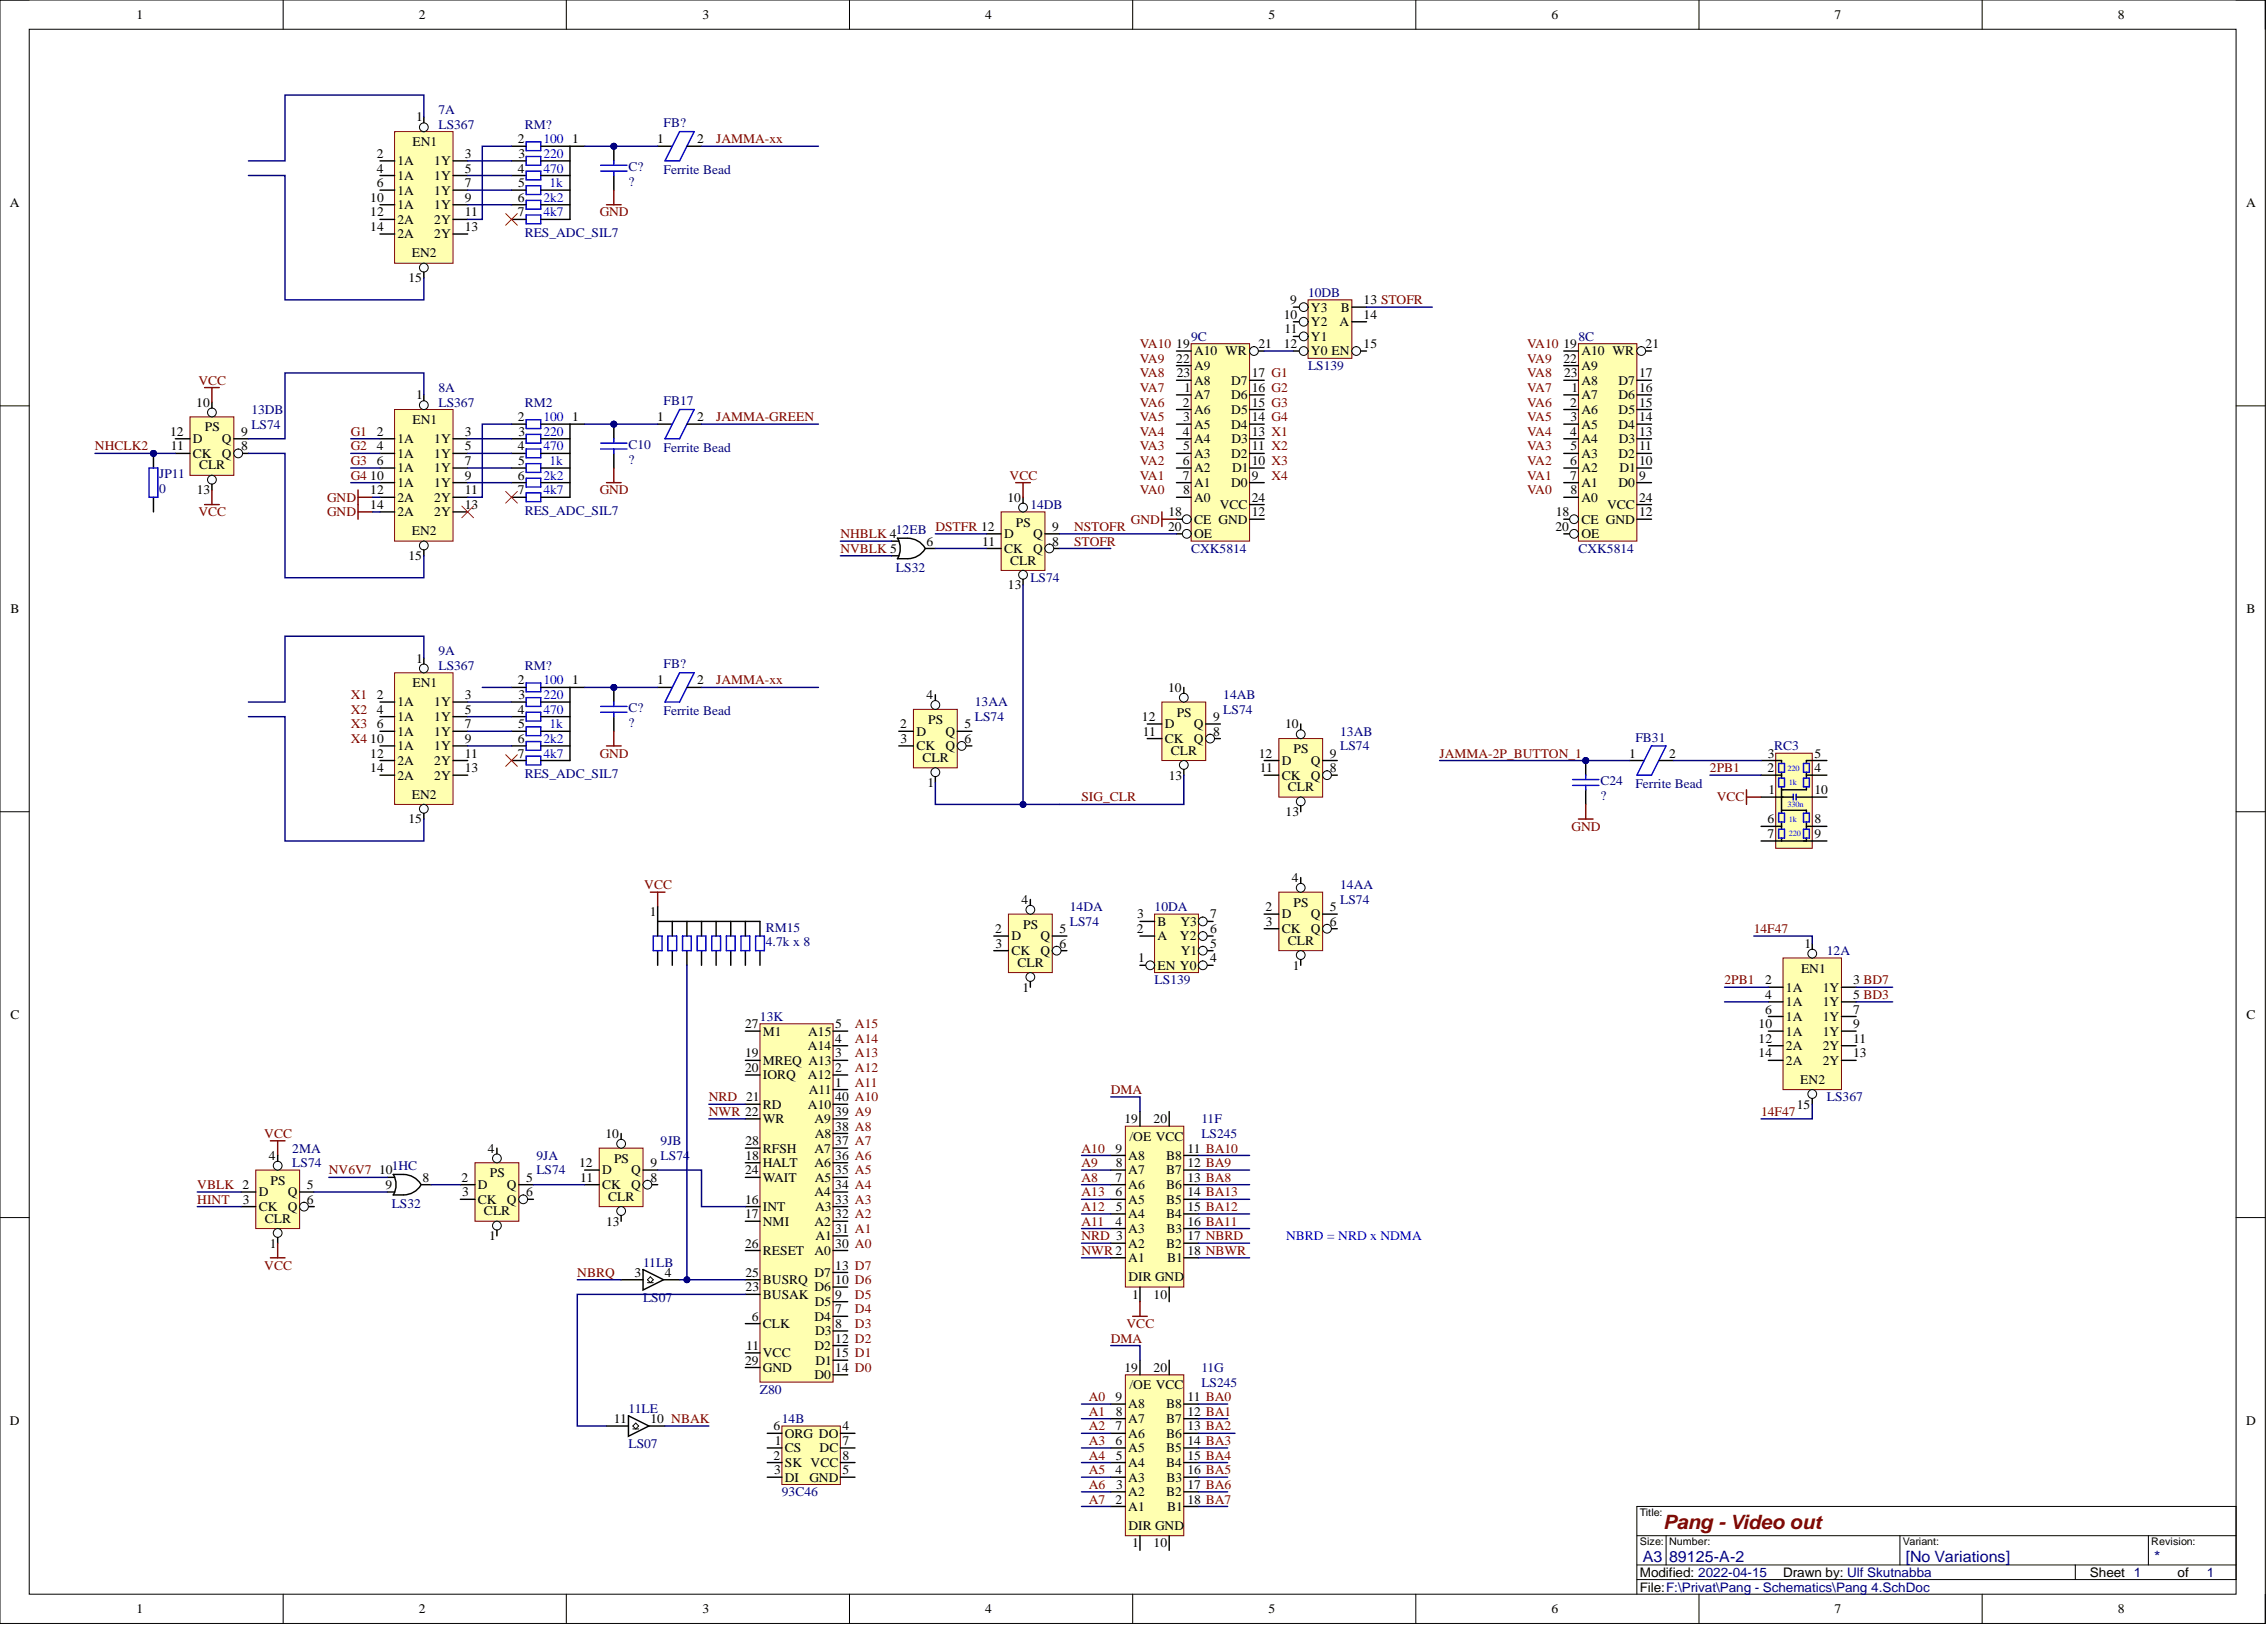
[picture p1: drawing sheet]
<svg xmlns="http://www.w3.org/2000/svg" width="393mm" height="282mm" viewBox="0 0 393 282" stroke-linecap="round" stroke-linejoin="round" font-family="sans-serif">
<defs><g id="words">
<text font-size="3.4" fill="#800000" x="288.6" y="265.2">Pang - Video out</text>
<g font-size="2.7" fill="#000080">
<text x="285" y="270.9">A3</text>
<text x="289.6" y="270.9">89125-A-2</text>
<text x="330.7" y="270.9">[No Variations]</text>
<text x="373.8" y="270.9">*</text>
</g>
<g font-size="2.3">
<text x="23.7" y="3.3">1</text>
<text x="72.7" y="3.3">2</text>
<text x="121.9" y="3.3">3</text>
<text x="170.9" y="3.3">4</text>
<text x="220.1" y="3.3">5</text>
<text x="269.2" y="3.3">6</text>
<text x="318.3" y="3.3">7</text>
<text x="367.5" y="3.3">8</text>
<text x="72.2" y="21.1">1</text>
<text x="65.4" y="27.4">2</text>
<text x="65.4" y="29.9">4</text>
<text x="69" y="28.7">1A</text>
<text x="71.6" y="25.4">EN1</text>
<text x="75.4" y="28.7">1Y</text>
<text x="80.6" y="27.4">3</text>
<text x="80.6" y="29.9">5</text>
<text x="89.9" y="24.9">2</text>
<text x="89.9" y="29.9">4</text>
<text x="89.9" y="27.4">3</text>
<text x="99.3" y="24.9">1</text>
<text x="114" y="24.9">1</text>
<text x="121" y="24.9">2</text>
<text x="1.7" y="36">A</text>
<text x="64.2" y="35">10</text>
<text x="65.4" y="32.5">6</text>
<text x="69" y="31.2">1A</text>
<text x="69" y="33.7">1A</text>
<text x="75.4" y="31.2">1Y</text>
<text x="75.4" y="33.7">1Y</text>
<text x="80.6" y="32.5">7</text>
<text x="80.6" y="35">9</text>
<text x="89.9" y="35">6</text>
<text x="89.9" y="32.5">5</text>
<text x="389.7" y="36">A</text>
<text x="64.2" y="37.5">12</text>
<text x="64.2" y="40.1">14</text>
<text x="69" y="36.3">1A</text>
<text x="69" y="38.8">2A</text>
<text x="69" y="41.4">2A</text>
<text x="75.4" y="36.3">1Y</text>
<text x="75.4" y="38.8">2Y</text>
<text x="75.4" y="41.4">2Y</text>
<text x="80.6" y="37.5">11</text>
<text x="80.6" y="40.1">13</text>
<text x="89.9" y="37.5">7</text>
<text x="71.5" y="44.7">EN2</text>
<text x="70.9" y="49">15</text>
<text x="223.9" y="52.8">9</text>
<text x="236.6" y="52.8">13 STOFR</text>
<text x="222.7" y="55.3">10</text>
<text x="222.9" y="57.8">11</text>
<text x="227.5" y="59.1">Y1</text>
<text x="227.5" y="56.6">Y2</text>
<text x="227.5" y="54">Y3</text>
<text x="232.4" y="56.6">A</text>
<text x="232.7" y="54">B</text>
<text x="236.6" y="55.3">14</text>
<text x="204.1" y="60.4">19</text>
<text x="204.1" y="62.9">22</text>
<text x="204.2" y="65.5">23</text>
<text x="207.2" y="61.6">A10 WR</text>
<text x="207.2" y="64.2">A9</text>
<text x="217.2" y="65.5">17 G1</text>
<text x="218.3" y="60.4">21</text>
<text x="222.7" y="60.4">12</text>
<text x="227.5" y="61.6">Y0 EN</text>
<text x="236.6" y="60.4">15</text>
<text x="271.3" y="60.4">19</text>
<text x="271.3" y="62.9">22</text>
<text x="271.4" y="65.5">23</text>
<text x="274.4" y="61.6">A10 WR</text>
<text x="274.4" y="64.2">A9</text>
<text x="284.4" y="65.5">17</text>
<text x="285.5" y="60.4">21</text>
<text x="34.1" y="70.5">10</text>
<text x="72.2" y="69.3">1</text>
<text x="205.2" y="70.5">2</text>
<text x="205.4" y="68">1</text>
<text x="207.2" y="69.3">A7</text>
<text x="207.2" y="71.8">A6</text>
<text x="207.2" y="66.7">A8</text>
<text x="213.6" y="69.3">D6</text>
<text x="213.6" y="66.7">D7</text>
<text x="213.6" y="71.8">D5</text>
<text x="217.2" y="70.5">15 G3</text>
<text x="217.2" y="68">16 G2</text>
<text x="272.4" y="70.5">2</text>
<text x="272.6" y="68">1</text>
<text x="274.4" y="69.3">A7</text>
<text x="274.4" y="71.8">A6</text>
<text x="274.4" y="66.7">A8</text>
<text x="280.8" y="69.3">D6</text>
<text x="280.8" y="66.7">D7</text>
<text x="280.8" y="71.8">D5</text>
<text x="284.4" y="70.5">15</text>
<text x="284.4" y="68">16</text>
<text x="29.5" y="75.6">12</text>
<text x="33.5" y="76.9">D</text>
<text x="35.5" y="74.8">PS</text>
<text x="38.5" y="76.9">Q</text>
<text x="41.8" y="75.6">9</text>
<text x="65.4" y="75.6">2</text>
<text x="69" y="76.9">1A</text>
<text x="71.6" y="73.6">EN1</text>
<text x="75.4" y="76.9">1Y</text>
<text x="80.6" y="75.6">3</text>
<text x="89.9" y="73.1">2</text>
<text x="89.9" y="75.6">3</text>
<text x="99.3" y="73.1">1</text>
<text x="114" y="73.1">1</text>
<text x="121" y="73.1">2</text>
<text x="205.2" y="75.6">4</text>
<text x="205.3" y="73.1">3</text>
<text x="207.2" y="74.3">A5</text>
<text x="207.2" y="76.9">A4</text>
<text x="213.6" y="74.3">D4</text>
<text x="213.7" y="76.9">D3</text>
<text x="217.2" y="75.6">13 X1</text>
<text x="217.2" y="73.1">14 G4</text>
<text x="272.4" y="75.6">4</text>
<text x="272.5" y="73.1">3</text>
<text x="274.4" y="74.3">A5</text>
<text x="274.4" y="76.9">A4</text>
<text x="280.8" y="74.3">D4</text>
<text x="280.9" y="76.9">D3</text>
<text x="284.4" y="75.6">13</text>
<text x="284.4" y="73.1">14</text>
<text x="29.7" y="78.1">11</text>
<text x="33.5" y="79.4">CK</text>
<text x="34.5" y="81.4">CLR</text>
<text x="38.5" y="79.4">Q</text>
<text x="41.8" y="78.1">8</text>
<text x="64.2" y="83.2">10</text>
<text x="65.4" y="78.1">4</text>
<text x="65.4" y="80.7">6</text>
<text x="69" y="79.4">1A</text>
<text x="69" y="81.9">1A</text>
<text x="75.4" y="79.4">1Y</text>
<text x="75.4" y="81.9">1Y</text>
<text x="80.6" y="78.1">5</text>
<text x="80.6" y="80.7">7</text>
<text x="80.6" y="83.2">9</text>
<text x="89.9" y="78.1">4</text>
<text x="89.9" y="83.2">6</text>
<text x="89.9" y="80.7">5</text>
<text x="205.2" y="80.7">6</text>
<text x="205.2" y="83.2">7</text>
<text x="205.3" y="78.1">5</text>
<text x="207.2" y="79.4">A3</text>
<text x="207.2" y="81.9">A2</text>
<text x="213.6" y="79.4">D2</text>
<text x="213.8" y="81.9">D1</text>
<text x="217.2" y="83.2">9</text>
<text x="217.2" y="80.7">10 X3</text>
<text x="217.2" y="78.1">11 X2</text>
<text x="272.4" y="80.7">6</text>
<text x="272.4" y="83.2">7</text>
<text x="272.5" y="78.1">5</text>
<text x="274.4" y="79.4">A3</text>
<text x="274.4" y="81.9">A2</text>
<text x="280.8" y="79.4">D2</text>
<text x="281" y="81.9">D1</text>
<text x="284.4" y="83.2">9</text>
<text x="284.4" y="80.7">10</text>
<text x="284.4" y="78.1">11</text>
<text x="34.1" y="85.7">13</text>
<text x="64.2" y="85.7">12</text>
<text x="64.2" y="88.3">14</text>
<text x="69" y="84.5">1A</text>
<text x="69" y="87">2A</text>
<text x="69" y="89.6">2A</text>
<text x="75.4" y="84.5">1Y</text>
<text x="75.4" y="87">2Y</text>
<text x="75.4" y="89.6">2Y</text>
<text x="80.6" y="85.7">11</text>
<text x="80.6" y="88.3">13</text>
<text x="89.9" y="85.7">7</text>
<text x="174.8" y="87">10</text>
<text x="202.7" y="89.6">18</text>
<text x="205.3" y="85.7">8</text>
<text x="207.2" y="84.5">A1</text>
<text x="207.2" y="87">A0</text>
<text x="211.7" y="88.3">VCC</text>
<text x="213.6" y="84.5">D0</text>
<text x="217.2" y="89.6">12</text>
<text x="217.2" y="87">24</text>
<text x="269.9" y="89.6">18</text>
<text x="272.5" y="85.7">8</text>
<text x="274.4" y="84.5">A1</text>
<text x="274.4" y="87">A0</text>
<text x="278.9" y="88.3">VCC</text>
<text x="280.8" y="84.5">D0</text>
<text x="284.4" y="89.6">12</text>
<text x="284.4" y="87">24</text>
<text x="71.5" y="92.9">EN2</text>
<text x="160.8" y="94.6">6</text>
<text x="170.4" y="94.6">11</text>
<text x="174.2" y="93.4">D</text>
<text x="174.2" y="95.9">CK</text>
<text x="176.3" y="91.3">PS</text>
<text x="179.2" y="93.4">Q</text>
<text x="179.2" y="95.9">Q</text>
<text x="182.6" y="92.1">9</text>
<text x="182.6" y="94.6">8</text>
<text x="202.7" y="92.1">20</text>
<text x="207.2" y="90.8">CE GND</text>
<text x="207.2" y="93.4">OE</text>
<text x="269.9" y="92.1">20</text>
<text x="274.4" y="90.8">CE GND</text>
<text x="274.4" y="93.4">OE</text>
<text x="70.9" y="97.2">15</text>
<text x="175.3" y="97.9">CLR</text>
<text x="1.8" y="106.4">B</text>
<text x="174.9" y="102.2">13</text>
<text x="389.8" y="106.4">B</text>
<text x="71.6" y="119.2">EN1</text>
<text x="72.2" y="114.9">1</text>
<text x="89.9" y="118.7">2</text>
<text x="99.3" y="118.7">1</text>
<text x="114" y="118.7">1</text>
<text x="121" y="118.7">2</text>
<text x="202.7" y="120">10</text>
<text x="65.4" y="121.3">2</text>
<text x="65.4" y="123.8">4</text>
<text x="69" y="122.5">1A</text>
<text x="69" y="125.1">1A</text>
<text x="75.4" y="122.5">1Y</text>
<text x="75.4" y="125.1">1Y</text>
<text x="80.6" y="121.3">3</text>
<text x="80.6" y="123.8">5</text>
<text x="89.9" y="123.8">4</text>
<text x="89.9" y="121.3">3</text>
<text x="160.7" y="121.3">4</text>
<text x="161.1" y="125.6">PS</text>
<text x="198.1" y="125.1">12</text>
<text x="204.2" y="124.3">PS</text>
<text x="210.5" y="125.1">9</text>
<text x="64.2" y="128.9">10</text>
<text x="64.2" y="131.4">12</text>
<text x="65.4" y="126.3">6</text>
<text x="69" y="127.6">1A</text>
<text x="69" y="130.1">1A</text>
<text x="75.4" y="127.6">1Y</text>
<text x="75.4" y="130.1">1Y</text>
<text x="80.6" y="126.3">7</text>
<text x="80.6" y="128.9">9</text>
<text x="80.6" y="131.4">11</text>
<text x="89.9" y="128.9">6</text>
<text x="89.9" y="131.4">7</text>
<text x="89.9" y="126.3">5</text>
<text x="156.2" y="126.3">2</text>
<text x="156.2" y="128.9">3</text>
<text x="159" y="127.6">D</text>
<text x="159" y="130.1">CK</text>
<text x="164" y="127.6">Q</text>
<text x="164" y="130.1">Q</text>
<text x="167.4" y="126.3">5</text>
<text x="167.4" y="128.9">6</text>
<text x="198.3" y="127.6">11</text>
<text x="202.1" y="126.3">D</text>
<text x="202.1" y="128.9">CK</text>
<text x="203.2" y="130.9">CLR</text>
<text x="207.1" y="126.3">Q</text>
<text x="207.1" y="128.9">Q</text>
<text x="210.5" y="127.6">8</text>
<text x="218.4" y="131.4">12</text>
<text x="223" y="126.3">10</text>
<text x="224.5" y="130.7">PS</text>
<text x="230.8" y="131.4">9</text>
<text x="282.7" y="131.4">1</text>
<text x="289.6" y="131.4">2</text>
<text x="306.8" y="131.4">3</text>
<text x="314.8" y="131.4">5</text>
<text x="64.2" y="134">14</text>
<text x="69" y="132.7">2A</text>
<text x="69" y="135.2">2A</text>
<text x="75.4" y="132.7">2Y</text>
<text x="75.4" y="135.2">2Y</text>
<text x="80.6" y="134">13</text>
<text x="160.1" y="132.2">CLR</text>
<text x="160.9" y="136.5">1</text>
<text x="202.8" y="135.2">13</text>
<text x="218.6" y="134">11</text>
<text x="222.4" y="132.7">D</text>
<text x="222.4" y="135.2">CK</text>
<text x="223.4" y="137.2">CLR</text>
<text x="227.4" y="132.7">Q</text>
<text x="227.4" y="135.2">Q</text>
<text x="230.8" y="134">8</text>
<text x="306.7" y="134">2</text>
<text x="306.9" y="137.8">1</text>
<text x="314.8" y="134">4</text>
<text x="314.8" y="137.8">10</text>
<text x="70.9" y="142.8">15</text>
<text x="71.5" y="138.5">EN2</text>
<text x="223.1" y="141.6">13</text>
<text x="306.7" y="142.8">6</text>
<text x="314.8" y="142.8">8</text>
<text x="306.7" y="145.4">7</text>
<text x="314.8" y="145.4">9</text>
<text x="224.1" y="153">4</text>
<text x="112.8" y="158.8">1</text>
<text x="172.6" y="161.9">2</text>
<text x="177.2" y="156.8">4</text>
<text x="177.6" y="161.1">PS</text>
<text x="183.8" y="161.9">5</text>
<text x="197.2" y="161.9">2</text>
<text x="197.3" y="159.3">3</text>
<text x="200.8" y="160.6">B</text>
<text x="204.8" y="160.6">Y3</text>
<text x="210" y="161.9">6</text>
<text x="210" y="159.3">7</text>
<text x="219.6" y="158.1">2</text>
<text x="219.6" y="160.6">3</text>
<text x="222.4" y="159.3">D</text>
<text x="222.4" y="161.9">CK</text>
<text x="224.5" y="157.3">PS</text>
<text x="227.4" y="159.3">Q</text>
<text x="227.4" y="161.9">Q</text>
<text x="230.8" y="158.1">5</text>
<text x="230.8" y="160.6">6</text>
<text x="172.7" y="164.4">3</text>
<text x="175.5" y="163.1">D</text>
<text x="175.5" y="165.7">CK</text>
<text x="176.5" y="167.7">CLR</text>
<text x="180.5" y="163.1">Q</text>
<text x="180.5" y="165.7">Q</text>
<text x="183.8" y="164.4">6</text>
<text x="197.5" y="166.9">1</text>
<text x="200.8" y="163.1">A</text>
<text x="204.7" y="163.1">Y2</text>
<text x="204.9" y="165.7">Y1</text>
<text x="210" y="166.9">4</text>
<text x="210" y="164.4">5</text>
<text x="223.4" y="163.9">CLR</text>
<text x="313.1" y="164.4">1</text>
<text x="177.4" y="172">1</text>
<text x="200.8" y="168.2">EN Y0</text>
<text x="224.3" y="168.2">1</text>
<text x="306.3" y="170.7">2</text>
<text x="306.3" y="173.3">4</text>
<text x="309.9" y="172">1A</text>
<text x="312.5" y="168.7">EN1</text>
<text x="316.3" y="172">1Y</text>
<text x="321.5" y="170.7">3 BD7</text>
<text x="321.5" y="173.3">5 BD3</text>
<text x="1.8" y="176.8">C</text>
<text x="129.3" y="178.3">27</text>
<text x="132.4" y="179.6">M1</text>
<text x="140.2" y="179.6">A15</text>
<text x="144.9" y="178.3">5</text>
<text x="305.1" y="178.3">10</text>
<text x="306.3" y="175.8">6</text>
<text x="309.9" y="174.5">1A</text>
<text x="309.9" y="177.1">1A</text>
<text x="309.9" y="179.6">1A</text>
<text x="316.3" y="174.5">1Y</text>
<text x="316.3" y="177.1">1Y</text>
<text x="316.3" y="179.6">1Y</text>
<text x="321.5" y="175.8">7</text>
<text x="321.5" y="178.3">9</text>
<text x="389.8" y="176.8">C</text>
<text x="129.3" y="183.4">19</text>
<text x="129.3" y="186">20</text>
<text x="132.4" y="184.7">MREQ A13</text>
<text x="140.2" y="182.2">A14</text>
<text x="144.9" y="186">2</text>
<text x="144.9" y="183.4">3</text>
<text x="144.9" y="180.9">4</text>
<text x="305.1" y="180.9">12</text>
<text x="305.1" y="183.4">14</text>
<text x="309.9" y="182.2">2A</text>
<text x="309.9" y="184.7">2A</text>
<text x="316.3" y="182.2">2Y</text>
<text x="316.3" y="184.7">2Y</text>
<text x="321.5" y="180.9">11</text>
<text x="321.5" y="183.4">13</text>
<text x="132.4" y="187.2">IORQ</text>
<text x="140.2" y="187.2">A12</text>
<text x="140.4" y="189.8">A11</text>
<text x="144.9" y="188.5">1</text>
<text x="144.9" y="191">40 A10</text>
<text x="312.4" y="188">EN2</text>
<text x="105.1" y="197.4">10</text>
<text x="132.4" y="192.3">RD</text>
<text x="132.4" y="194.8">WR</text>
<text x="140.2" y="192.3">A10</text>
<text x="141.3" y="194.8">A9</text>
<text x="141.4" y="197.4">A8</text>
<text x="144.9" y="196.1">38 A8</text>
<text x="144.9" y="193.6">39 A9</text>
<text x="195.1" y="194.8">19</text>
<text x="196" y="197.9">/OE VCC</text>
<text x="200.2" y="194.8">20</text>
<text x="311.8" y="192.3">15</text>
<text x="46.6" y="201.2">4</text>
<text x="65.8" y="203.7">10</text>
<text x="84.7" y="199.9">4</text>
<text x="100.5" y="202.4">12</text>
<text x="104.5" y="203.7">D</text>
<text x="106.5" y="201.7">PS</text>
<text x="109.5" y="203.7">Q</text>
<text x="112.8" y="202.4">9</text>
<text x="129.3" y="203.7">24</text>
<text x="129.3" y="201.2">18</text>
<text x="129.3" y="198.6">28</text>
<text x="132.4" y="202.4">HALT</text>
<text x="132.4" y="199.9">RFSH</text>
<text x="141.3" y="202.4">A6</text>
<text x="141.3" y="199.9">A7</text>
<text x="144.9" y="203.7">35 A5</text>
<text x="144.9" y="201.2">36 A6</text>
<text x="144.9" y="198.6">37 A7</text>
<text x="193.6" y="199.9">9</text>
<text x="193.6" y="202.4">8</text>
<text x="195.8" y="203.7">A7</text>
<text x="195.8" y="201.2">A8</text>
<text x="202.3" y="203.7">B7</text>
<text x="202.4" y="201.2">B8</text>
<text x="206" y="199.9">11 BA10</text>
<text x="206" y="202.4">12 BA9</text>
<text x="42.1" y="208.8">3</text>
<text x="44.9" y="207.5">D</text>
<text x="47" y="205.5">PS</text>
<text x="49.9" y="207.5">Q</text>
<text x="53.3" y="206.3">5</text>
<text x="53.3" y="208.8">6</text>
<text x="66.9" y="206.3">9</text>
<text x="73.3" y="205">8</text>
<text x="80.1" y="205">2</text>
<text x="80.2" y="207.5">3</text>
<text x="82.9" y="206.3">D</text>
<text x="82.9" y="208.8">CK</text>
<text x="85" y="204.2">PS</text>
<text x="88" y="206.3">Q</text>
<text x="88" y="208.8">Q</text>
<text x="91.3" y="205">5</text>
<text x="91.3" y="207.5">6</text>
<text x="100.7" y="205">11</text>
<text x="104.5" y="206.3">CK</text>
<text x="105.5" y="208.3">CLR</text>
<text x="109.5" y="206.3">Q</text>
<text x="112.8" y="205">8</text>
<text x="129.3" y="208.8">16</text>
<text x="132.4" y="205">WAIT</text>
<text x="141.3" y="207.5">A4</text>
<text x="141.4" y="205">A5</text>
<text x="144.9" y="208.8">33 A3</text>
<text x="144.9" y="206.3">34 A4</text>
<text x="193.6" y="207.5">6</text>
<text x="193.6" y="205">7</text>
<text x="195.8" y="208.8">A5</text>
<text x="195.8" y="206.3">A6</text>
<text x="202.3" y="206.3">B6</text>
<text x="202.4" y="208.8">B5</text>
<text x="206" y="205">13 BA8</text>
<text x="206" y="207.5">14 BA13</text>
<text x="44.9" y="210.1">CK</text>
<text x="45.9" y="212.1">CLR</text>
<text x="49.9" y="210.1">Q</text>
<text x="84" y="210.8">CLR</text>
<text x="84.9" y="215.1">1</text>
<text x="105.2" y="212.6">13</text>
<text x="129.3" y="211.3">17</text>
<text x="132.4" y="212.6">NMI</text>
<text x="132.4" y="210.1">INT</text>
<text x="141.3" y="212.6">A2</text>
<text x="141.4" y="210.1">A3</text>
<text x="141.5" y="215.1">A1</text>
<text x="144.9" y="213.9">31 A1</text>
<text x="144.9" y="211.3">32 A2</text>
<text x="193.6" y="212.6">4</text>
<text x="193.6" y="210.1">5</text>
<text x="195.8" y="213.9">A3</text>
<text x="195.8" y="211.3">A4</text>
<text x="202.3" y="211.3">B4</text>
<text x="202.4" y="213.9">B3</text>
<text x="206" y="210.1">15 BA12</text>
<text x="206" y="212.6">16 BA11</text>
<text x="206" y="215.1">17 NBRD</text>
<text x="46.8" y="216.4">1</text>
<text x="110.1" y="221.5">3</text>
<text x="115.4" y="221.5">4</text>
<text x="129.3" y="216.4">26</text>
<text x="129.3" y="221.5">25</text>
<text x="132.4" y="217.7">RESET</text>
<text x="141.3" y="217.7">A0</text>
<text x="141.3" y="221.5">D7</text>
<text x="144.9" y="216.4">30 A0</text>
<text x="144.9" y="220.2">13 D7</text>
<text x="195.8" y="218.9">A1</text>
<text x="195.8" y="216.4">A2</text>
<text x="202.3" y="216.4">B2</text>
<text x="202.5" y="218.9">B1</text>
<text x="206" y="217.7">18 NBWR</text>
<text x="129.4" y="224">23</text>
<text x="132.4" y="225.3">BUSAK</text>
<text x="132.4" y="222.7">BUSRQ</text>
<text x="141.3" y="224">D6</text>
<text x="141.4" y="226.5">D5</text>
<text x="144.9" y="227.8">7</text>
<text x="144.9" y="225.3">9</text>
<text x="144.9" y="222.7">10 D6</text>
<text x="195.8" y="222.2">DIR GND</text>
<text x="196.4" y="225.3">1</text>
<text x="200.2" y="225.3">10</text>
<text x="130.4" y="229.1">6</text>
<text x="132.4" y="230.4">CLK</text>
<text x="141.3" y="229.1">D4</text>
<text x="141.4" y="231.6">D3</text>
<text x="144.9" y="232.9">12 D2</text>
<text x="144.9" y="230.4">8</text>
<text x="129.3" y="236.7">29</text>
<text x="129.5" y="234.2">11</text>
<text x="132.4" y="235.4">VCC</text>
<text x="132.4" y="238">GND</text>
<text x="141.3" y="239.2">D0</text>
<text x="141.3" y="234.2">D2</text>
<text x="141.5" y="236.7">D1</text>
<text x="144.9" y="238">14 D0</text>
<text x="144.9" y="235.4">15 D1</text>
<text x="195.1" y="238">19</text>
<text x="200.2" y="238">20</text>
<text x="193.6" y="243">9</text>
<text x="193.6" y="245.6">8</text>
<text x="195.8" y="244.3">A8</text>
<text x="196" y="241">/OE VCC</text>
<text x="202.4" y="244.3">B8</text>
<text x="206" y="243">11 BA0</text>
<text x="206" y="245.6">12 BA1</text>
<text x="1.7" y="247.2">D</text>
<text x="106.5" y="246.8">11</text>
<text x="112.8" y="246.8">10 NBAK</text>
<text x="134.2" y="248.1">6</text>
<text x="134.4" y="250.7">1</text>
<text x="136.2" y="251.9">CS</text>
<text x="136.2" y="249.4">ORG DO</text>
<text x="142.2" y="251.9">DC</text>
<text x="146.2" y="248.1">4</text>
<text x="146.2" y="250.7">7</text>
<text x="193.6" y="250.7">6</text>
<text x="193.6" y="248.1">7</text>
<text x="195.8" y="251.9">A5</text>
<text x="195.8" y="249.4">A6</text>
<text x="195.8" y="246.8">A7</text>
<text x="202.3" y="246.8">B7</text>
<text x="202.3" y="249.4">B6</text>
<text x="202.4" y="251.9">B5</text>
<text x="206" y="248.1">13 BA2</text>
<text x="206" y="250.7">14 BA3</text>
<text x="389.7" y="247.2">D</text>
<text x="134.2" y="253.2">2</text>
<text x="134.3" y="255.7">3</text>
<text x="136.2" y="254.5">SK VCC</text>
<text x="136.2" y="257">DI</text>
<text x="140.4" y="257">GND</text>
<text x="146.2" y="255.7">5</text>
<text x="146.2" y="253.2">8</text>
<text x="193.6" y="255.7">4</text>
<text x="193.6" y="253.2">5</text>
<text x="195.8" y="257">A3</text>
<text x="195.8" y="254.5">A4</text>
<text x="202.3" y="254.5">B4</text>
<text x="202.4" y="257">B3</text>
<text x="206" y="253.2">15 BA4</text>
<text x="206" y="255.7">16 BA5</text>
<text x="193.6" y="260.8">2</text>
<text x="193.7" y="258.3">3</text>
<text x="195.8" y="262.1">A1</text>
<text x="195.8" y="259.5">A2</text>
<text x="202.3" y="259.5">B2</text>
<text x="202.5" y="262.1">B1</text>
<text x="206" y="258.3">17 BA6</text>
<text x="206" y="260.8">18 BA7</text>
<text x="195.8" y="265.4">DIR GND</text>
<text x="196.4" y="268.4">1</text>
<text x="200.2" y="268.4">10</text>
<text x="284.5" y="273.5">Modified: 2022-04-15</text>
<text x="309.4" y="273.5">Drawn by: Ulf Skutnabba</text>
<text x="362.6" y="273.5">Sheet 1</text>
<text x="377.8" y="273.5">of</text>
<text x="23.7" y="279.8">1</text>
<text x="72.7" y="279.8">2</text>
<text x="121.9" y="279.8">3</text>
<text x="170.9" y="279.8">4</text>
<text x="220.1" y="279.8">5</text>
<text x="269.2" y="279.8">6</text>
<text x="284.5" y="276.1">File:F:\Privat\Pang - Schematics\Pang 4.SchDoc</text>
<text x="318.3" y="279.8">7</text>
<text x="367.5" y="279.8">8</text>
</g>
<g font-size="2.3" fill="#000080">
<text x="76.1" y="19.8">7A</text>
<text x="76.1" y="22.3">LS367</text>
<text x="91" y="22.3">RM?</text>
<text x="115.1" y="22.1">FB?</text>
<text x="109" y="29.7">C?</text>
<text x="109" y="32.2">?</text>
<text x="115.1" y="30.2">Ferrite Bead</text>
<text x="91" y="41.1">RES_ADC_SIL7</text>
<text x="227" y="51.5">10DB</text>
<text x="206.7" y="59.1">9C</text>
<text x="273.9" y="59.1">8C</text>
<text x="227" y="64.2">LS139</text>
<text x="43.6" y="71.8">13DB</text>
<text x="76.1" y="68">8A</text>
<text x="76.1" y="70.5">LS367</text>
<text x="91" y="70.5">RM2</text>
<text x="115.1" y="70.3">FB17</text>
<text x="43.6" y="74.3">LS74</text>
<text x="109" y="77.9">C10</text>
<text x="27.6" y="83">JP11</text>
<text x="109" y="80.4">?</text>
<text x="115.1" y="78.4">Ferrite Bead</text>
<text x="27.6" y="85.5">0</text>
<text x="91" y="89.3">RES_ADC_SIL7</text>
<text x="178.8" y="88.3">14DB</text>
<text x="155.4" y="92.6">12EB DSTFR 12</text>
<text x="206.7" y="95.9">CXK5814</text>
<text x="273.9" y="95.9">CXK5814</text>
<text x="155.4" y="99.2">LS32</text>
<text x="178.8" y="101">LS74</text>
<text x="76.1" y="113.7">9A</text>
<text x="76.1" y="116.2">LS367</text>
<text x="91" y="116.2">RM?</text>
<text x="115.1" y="115.9">FB?</text>
<text x="109" y="123.6">C?</text>
<text x="115.1" y="124.1">Ferrite Bead</text>
<text x="169.1" y="122.5">13AA</text>
<text x="169.1" y="125.1">LS74</text>
<text x="212.2" y="121.3">14AB</text>
<text x="212.2" y="123.8">LS74</text>
<text x="109" y="126.1">?</text>
<text x="232.5" y="127.6">13AB</text>
<text x="232.5" y="130.1">LS74</text>
<text x="283.8" y="128.6">FB31</text>
<text x="307.9" y="130.1">RC3</text>
<text x="91" y="135">RES_ADC_SIL7</text>
<text x="277.7" y="136.2">C24</text>
<text x="283.8" y="136.7">Ferrite Bead</text>
<text x="277.7" y="138.8">?</text>
<text x="232.5" y="154.2">14AA</text>
<text x="132.9" y="161.6">RM15</text>
<text x="185.6" y="158.1">14DA</text>
<text x="185.6" y="160.6">LS74</text>
<text x="200.3" y="158.1">10DA</text>
<text x="232.5" y="156.8">LS74</text>
<text x="132.9" y="164.1">4.7k x 8</text>
<text x="317" y="165.7">12A</text>
<text x="200.3" y="170.7">LS139</text>
<text x="131.9" y="177.1">13K</text>
<text x="317" y="191">LS367</text>
<text x="208.4" y="194.8">11F</text>
<text x="208.4" y="197.4">LS245</text>
<text x="50.7" y="199.9">2MA</text>
<text x="50.7" y="202.4">LS74</text>
<text x="68" y="203">1HC</text>
<text x="93.1" y="201.2">9JA</text>
<text x="93.1" y="203.7">LS74</text>
<text x="114.6" y="198.6">9JB</text>
<text x="114.6" y="201.2">LS74</text>
<text x="68" y="209.6">LS32</text>
<text x="111.6" y="219.7">11LB</text>
<text x="111.6" y="225.8">LS07</text>
<text x="208.4" y="238">11G</text>
<text x="109" y="245.1">11LE</text>
<text x="131.9" y="241.8">Z80</text>
<text x="208.4" y="240.5">LS245</text>
<text x="109" y="251.2">LS07</text>
<text x="135.7" y="246.8">14B</text>
<text x="135.7" y="259.5">93C46</text>
<text x="382.9" y="273.5">1</text>
</g>
<g font-size="2.3" fill="#00f">
<text x="94.3" y="24.9">100</text>
<text x="94.3" y="27.4">220</text>
<text x="94.3" y="29.9">470</text>
<text x="94.3" y="35">2k2</text>
<text x="95.3" y="32.5">1k</text>
<text x="94.3" y="37.5">4k7</text>
<text x="94.3" y="73.1">100</text>
<text x="94.3" y="75.6">220</text>
<text x="94.3" y="78.1">470</text>
<text x="94.3" y="83.2">2k2</text>
<text x="95.3" y="80.7">1k</text>
<text x="94.3" y="85.7">4k7</text>
<text x="94.3" y="118.7">100</text>
<text x="94.3" y="121.3">220</text>
<text x="94.3" y="123.8">470</text>
<text x="94.3" y="128.9">2k2</text>
<text x="94.3" y="131.4">4k7</text>
<text x="95.3" y="126.3">1k</text>
<text x="223.2" y="215.1">NBRD = NRD x NDMA</text>
</g>
<g font-size="2.3" fill="#800000">
<text x="124.3" y="24.9">JAMMA-xx</text>
<text x="104.1" y="37.5">GND</text>
<text x="197.8" y="65.5">VA8</text>
<text x="197.8" y="62.9">VA9</text>
<text x="197.8" y="60.4">VA10</text>
<text x="265" y="65.5">VA8</text>
<text x="265" y="62.9">VA9</text>
<text x="265" y="60.4">VA10</text>
<text x="34.4" y="66.7">VCC</text>
<text x="197.8" y="70.5">VA6</text>
<text x="197.8" y="68">VA7</text>
<text x="265" y="70.5">VA6</text>
<text x="265" y="68">VA7</text>
<text x="60.9" y="75.6">G1</text>
<text x="124.3" y="73.1">JAMMA-GREEN</text>
<text x="197.8" y="75.6">VA4</text>
<text x="197.8" y="73.1">VA5</text>
<text x="265" y="75.6">VA4</text>
<text x="265" y="73.1">VA5</text>
<text x="16.5" y="78.1">NHCLK2</text>
<text x="60.9" y="78.1">G2</text>
<text x="60.9" y="80.7">G3</text>
<text x="60.9" y="83.2">G4</text>
<text x="175.2" y="83.2">VCC</text>
<text x="197.8" y="83.2">VA1</text>
<text x="197.8" y="80.7">VA2</text>
<text x="197.8" y="78.1">VA3</text>
<text x="220.6" y="83.2">X4</text>
<text x="265" y="83.2">VA1</text>
<text x="265" y="80.7">VA2</text>
<text x="265" y="78.1">VA3</text>
<text x="34.4" y="89.6">VCC</text>
<text x="56.8" y="89.6">GND</text>
<text x="56.8" y="87">GND</text>
<text x="104.1" y="85.7">GND</text>
<text x="197.8" y="85.7">VA0</text>
<text x="265" y="85.7">VA0</text>
<text x="145.8" y="93.4">NHBLK 4</text>
<text x="145.8" y="95.9">NVBLK 5</text>
<text x="186.4" y="92.1">NSTOFR</text>
<text x="186.4" y="94.6">STOFR</text>
<text x="196.2" y="90.8">GND</text>
<text x="124.3" y="118.7">JAMMA-xx</text>
<text x="60.9" y="121.3">X1</text>
<text x="60.9" y="123.8">X2</text>
<text x="60.9" y="126.3">X3</text>
<text x="60.9" y="128.9">X4</text>
<text x="104.1" y="131.4">GND</text>
<text x="249.8" y="131.4">JAMMA-2P_BUTTON_1</text>
<text x="296.7" y="134">2PB1</text>
<text x="187.7" y="139">SIG_CLR</text>
<text x="297.9" y="139">VCC</text>
<text x="272.7" y="144.1">GND</text>
<text x="111.8" y="154.2">VCC</text>
<text x="304.3" y="161.9">14F47</text>
<text x="299.2" y="170.7">2PB1</text>
<text x="148.3" y="178.3">A15</text>
<text x="148.3" y="186">A12</text>
<text x="148.3" y="183.4">A13</text>
<text x="148.3" y="180.9">A14</text>
<text x="123" y="191">NRD 21</text>
<text x="148.3" y="188.5">A11</text>
<text x="192.7" y="189.8">DMA</text>
<text x="45.9" y="197.4">VCC</text>
<text x="123" y="193.6">NWR 22</text>
<text x="305.6" y="193.6">14F47</text>
<text x="57.1" y="203.7">NV6V7</text>
<text x="187.7" y="202.4">A9</text>
<text x="187.7" y="199.9">A10</text>
<text x="34.2" y="206.3">VBLK 2</text>
<text x="34.2" y="208.8">HINT</text>
<text x="187.7" y="205">A8</text>
<text x="187.7" y="207.5">A13</text>
<text x="187.7" y="210.1">A12</text>
<text x="187.7" y="212.6">A11</text>
<text x="187.7" y="215.1">NRD 3</text>
<text x="45.9" y="220.2">VCC</text>
<text x="100.2" y="221.5">NBRQ</text>
<text x="187.7" y="217.7">NWR 2</text>
<text x="148.3" y="227.8">D4</text>
<text x="148.3" y="225.3">D5</text>
<text x="148.3" y="230.4">D3</text>
<text x="192.7" y="232.9">DMA</text>
<text x="195.5" y="230.4">VCC</text>
<text x="188.9" y="243">A0</text>
<text x="188.9" y="245.6">A1</text>
<text x="188.9" y="248.1">A2</text>
<text x="188.9" y="250.7">A3</text>
<text x="188.9" y="253.2">A4</text>
<text x="188.9" y="255.7">A5</text>
<text x="188.9" y="258.3">A6</text>
<text x="188.9" y="260.8">A7</text>
</g>
<g font-size="1.8">
<text x="284.5" y="263">Title:</text>
<text x="284.5" y="268">Size:</text>
<text x="289.6" y="268">Number:</text>
<text x="330.2" y="268">Variant:</text>
<text x="373.3" y="268">Revision:</text>
</g>
<g font-size="1.4" fill="#00f">
<text x="310.1" y="133.7">220</text>
<text x="310.4" y="136.2">1k</text>
<text x="310.1" y="140">330n</text>
<text x="310.4" y="142.5">1k</text>
<text x="310.4" y="145.1">220</text>
</g>
</g></defs>
<g fill="none" stroke="#000" stroke-width=".17">
<path d="M0 0h393.1v281.6h-393.1zM0 0h5.1M5.1 5.1h382.9v271.4h-382.9zM49.1 0v5.1M98.3 0v5.1M147.4 0v5.1M196.5 0v5.1M245.7 0v5.1M294.8 0v5.1M343.9 0v5.1M388 0h5.1v5.1M0 70.4h5.1"/>
<path d="M388 70.4h5.1M0 140.8h5.1M388 140.8h5.1M0 211.2h5.1M388 211.2h5.1M49.1 276.5v5.1M98.3 276.5v5.1M147.4 276.5v5.1M196.5 276.5v5.1M245.7 276.5v5.1M284 274h104v-12.7h-104v15.2M284 266.4h104"/>
<path d="M284 271.5h104M289.1 266.4v5.1M294.8 276.5v5.1M329.7 266.4v5.1M343.9 276.5v5.1M360.1 271.5v2.5M372.8 266.4v5.1M393.1 276.5v5.1"/>
</g>
<path d="M68.5 71h10.1v22.9h-10.1z" fill-rule="evenodd" fill="#ffffb0"/>
<path d="M68.5 71h10.1v22.9h-10.1z" fill="none" stroke="#800000" stroke-width=".17"/>
<path d="M73.5 68.5v2.5" fill="none" stroke="#000" stroke-width=".25"/>
<circle cx="73.5" cy="70.3" r=".76" fill="#f8fcff"/>
<circle cx="73.5" cy="70.3" r=".76" fill="none" stroke="#000" stroke-width=".17"/>
<path d="M65.9 76.1h2.6M65.9 78.6h2.6M78.6 76.1h2.5M78.6 78.6h2.5M65.9 81.2h2.6M65.9 83.7h2.6M73.5 93.9v2.5M78.6 81.2h2.5M78.6 83.7h2.5" fill="none" stroke="#000" stroke-width=".25"/>
<circle cx="73.5" cy="94.6" r=".76" fill="#f8fcff"/>
<circle cx="73.5" cy="94.6" r=".76" fill="none" stroke="#000" stroke-width=".17"/>
<g fill="none" stroke="#000" stroke-width=".25">
<path d="M88.8 73.6h2.5M88.8 76.1h2.5M88.8 78.6h2.5M93.8 73.6h7.6M93.8 76.1h5.1M93.8 78.6h5.1M98.9 73.6v12.7h-5.1M65.9 86.3h2.6M65.9 88.8h2.6M78.6 86.3h2.5M78.6 88.8h2.5M88.8 86.3h2.5"/>
<path d="M88.8 81.2h2.5M88.8 83.7h2.5M93.8 81.2h5.1M93.8 83.7h5.1"/>
</g>
<path d="M91.3 72.8h2.5v1.5h-2.5zM91.3 75.3h2.5v1.6h-2.5zM91.3 77.9h2.5v1.5h-2.5zM91.3 80.4h2.5v1.5h-2.5zM91.3 83h2.5v1.5h-2.5zM91.3 85.5h2.5v1.5h-2.5z" fill="none" stroke="#00f" stroke-width=".25"/>
<path d="M33 72.3h7.6v10.2h-7.6z" fill-rule="evenodd" fill="#ffffb0"/>
<path d="M33 72.3h7.6v10.2h-7.6z" fill="none" stroke="#800000" stroke-width=".17"/>
<path d="M36.8 82.5v2.5" fill="none" stroke="#000" stroke-width=".25"/>
<circle cx="36.8" cy="83.2" r=".76" fill="#f8fcff"/>
<circle cx="36.8" cy="83.2" r=".76" fill="none" stroke="#000" stroke-width=".17"/>
<path d="M30.4 76.1h2.6M30.4 78.6h2.6M36.8 69.8v2.5" fill="none" stroke="#000" stroke-width=".25"/>
<circle cx="36.8" cy="71.5" r=".76" fill="#f8fcff"/>
<circle cx="36.8" cy="71.5" r=".76" fill="none" stroke="#000" stroke-width=".17"/>
<path d="M40.6 76.1h2.5M40.6 78.6h2.5" fill="none" stroke="#000" stroke-width=".25"/>
<circle cx="41.3" cy="78.6" r=".76" fill="#f8fcff"/>
<circle cx="41.3" cy="78.6" r=".76" fill="none" stroke="#000" stroke-width=".17"/>
<path d="M87.7 85.2l2.1 2.1M89.8 85.2l-2.1 2.1" fill="none" stroke="#f00" stroke-width=".17"/>
<path d="M114.1 73.6h2.5M119.2 73.6h2.5" fill="none" stroke="#000" stroke-width=".25"/>
<path d="M117.9 71h2.6l-2.6 5.1h-2.5z" fill="none" stroke="#00f" stroke-width=".25"/>
<circle cx="106.5" cy="73.6" r=".51" fill="#000080"/>
<circle cx="106.5" cy="73.6" r=".51" fill="none" stroke="#000080" stroke-width=".17"/>
<path d="M106.5 73.6v2.5" fill="none" stroke="#000" stroke-width=".25"/>
<circle cx="106.5" cy="73.6" r=".51" fill="#000080"/>
<circle cx="106.5" cy="73.6" r=".51" fill="none" stroke="#000080" stroke-width=".17"/>
<path d="M106.5 78.6v2.6" fill="none" stroke="#000" stroke-width=".25"/>
<path d="M104.2 77.9h4.6M104.2 76.9h4.6M106.5 76.1v.8M106.5 77.9v.7" fill="none" stroke="#00f" stroke-width=".25"/>
<path d="M105.2 83.7h2.6M106.5 81.2v2.5" fill="none" stroke="#800000" stroke-width=".25"/>
<path d="M206.7 59.6h10.1v34.3h-10.1z" fill-rule="evenodd" fill="#ffffb0"/>
<path d="M206.7 59.6h10.1v34.3h-10.1z" fill="none" stroke="#800000" stroke-width=".17"/>
<g fill="none" stroke="#000" stroke-width=".25">
<path d="M204.1 68.5h2.6M204.1 71h2.6M204.1 73.6h2.6M204.1 76.1h2.6M204.1 78.6h2.6M216.8 68.5h2.5M216.8 71h2.5M216.8 73.6h2.5M216.8 76.1h2.5M216.8 78.6h2.5M216.8 66h2.5M204.1 81.2h2.6"/>
<path d="M204.1 83.7h2.6M204.1 86.3h2.6M204.1 90.1h2.6M216.8 81.2h2.5M216.8 83.7h2.5M216.8 90.1h2.5"/>
</g>
<circle cx="205.9" cy="90.1" r=".76" fill="#f8fcff"/>
<circle cx="205.9" cy="90.1" r=".76" fill="none" stroke="#000" stroke-width=".17"/>
<path d="M204.1 60.9h2.6M204.1 92.6h2.6" fill="none" stroke="#000" stroke-width=".25"/>
<circle cx="205.9" cy="92.6" r=".76" fill="#f8fcff"/>
<circle cx="205.9" cy="92.6" r=".76" fill="none" stroke="#000" stroke-width=".17"/>
<path d="M216.8 60.9h2.5" fill="none" stroke="#000" stroke-width=".25"/>
<circle cx="217.6" cy="60.9" r=".76" fill="#f8fcff"/>
<circle cx="217.6" cy="60.9" r=".76" fill="none" stroke="#000" stroke-width=".17"/>
<path d="M204.1 63.4h2.6M204.1 66h2.6M216.8 87.5h2.5" fill="none" stroke="#000" stroke-width=".25"/>
<circle cx="26.6" cy="78.6" r=".51" fill="#000080"/>
<circle cx="26.6" cy="78.6" r=".51" fill="none" stroke="#000080" stroke-width=".17"/>
<path d="M26.6 78.6v2.6M26.6 86.3v2.5" fill="none" stroke="#000" stroke-width=".25"/>
<circle cx="26.6" cy="78.6" r=".51" fill="#000080"/>
<circle cx="26.6" cy="78.6" r=".51" fill="none" stroke="#000080" stroke-width=".17"/>
<path d="M25.9 81.2h1.5v5.1h-1.5z" fill="none" stroke="#00f" stroke-width=".25"/>
<path d="M68.5 22.8h10.1v22.9h-10.1z" fill-rule="evenodd" fill="#ffffb0"/>
<path d="M68.5 22.8h10.1v22.9h-10.1z" fill="none" stroke="#800000" stroke-width=".17"/>
<path d="M73.5 20.3v2.5" fill="none" stroke="#000" stroke-width=".25"/>
<circle cx="73.5" cy="22.1" r=".76" fill="#f8fcff"/>
<circle cx="73.5" cy="22.1" r=".76" fill="none" stroke="#000" stroke-width=".17"/>
<path d="M65.9 27.9h2.6M65.9 30.4h2.6M65.9 33h2.6M65.9 35.5h2.6M78.6 27.9h2.5M78.6 30.4h2.5M78.6 33h2.5M78.6 35.5h2.5M73.5 45.7v2.5" fill="none" stroke="#000" stroke-width=".25"/>
<circle cx="73.5" cy="46.4" r=".76" fill="#f8fcff"/>
<circle cx="73.5" cy="46.4" r=".76" fill="none" stroke="#000" stroke-width=".17"/>
<g fill="none" stroke="#000" stroke-width=".25">
<path d="M65.9 38.1h2.6M78.6 38.1h2.5M88.8 38.1h2.5M88.8 25.4h2.5M88.8 27.9h2.5M88.8 30.4h2.5M88.8 33h2.5M88.8 35.5h2.5M93.8 25.4h7.6M93.8 27.9h5.1M93.8 30.4h5.1M93.8 33h5.1"/>
<path d="M93.8 35.5h5.1M98.9 25.4v12.7h-5.1M114.1 25.4h2.5M119.2 25.4h2.5M65.9 40.6h2.6M78.6 40.6h2.5"/>
</g>
<path d="M91.3 24.6h2.5v1.5h-2.5zM91.3 27.1h2.5v1.6h-2.5zM91.3 29.7h2.5v1.5h-2.5zM91.3 32.2h2.5v1.5h-2.5zM91.3 34.8h2.5v1.5h-2.5zM91.3 37.3h2.5v1.5h-2.5zM117.9 22.8h2.6l-2.6 5.1h-2.5z" fill="none" stroke="#00f" stroke-width=".25"/>
<path d="M87.7 37l2.1 2.1M89.8 37l-2.1 2.1" fill="none" stroke="#f00" stroke-width=".17"/>
<circle cx="106.5" cy="25.4" r=".51" fill="#000080"/>
<circle cx="106.5" cy="25.4" r=".51" fill="none" stroke="#000080" stroke-width=".17"/>
<path d="M106.5 25.4v2.5" fill="none" stroke="#000" stroke-width=".25"/>
<circle cx="106.5" cy="25.4" r=".51" fill="#000080"/>
<circle cx="106.5" cy="25.4" r=".51" fill="none" stroke="#000080" stroke-width=".17"/>
<path d="M106.5 30.4v2.6" fill="none" stroke="#000" stroke-width=".25"/>
<path d="M104.2 29.7h4.6M104.2 28.7h4.6M106.5 27.9v.8M106.5 29.7v.7" fill="none" stroke="#00f" stroke-width=".25"/>
<path d="M105.2 35.5h2.6M106.5 33v2.5" fill="none" stroke="#800000" stroke-width=".25"/>
<path d="M68.5 116.7h10.1v22.8h-10.1z" fill-rule="evenodd" fill="#ffffb0"/>
<path d="M68.5 116.7h10.1v22.8h-10.1z" fill="none" stroke="#800000" stroke-width=".17"/>
<path d="M73.5 114.2v2.5" fill="none" stroke="#000" stroke-width=".25"/>
<circle cx="73.5" cy="115.9" r=".76" fill="#f8fcff"/>
<circle cx="73.5" cy="115.9" r=".76" fill="none" stroke="#000" stroke-width=".17"/>
<path d="M65.9 121.8h2.6M65.9 124.3h2.6M65.9 126.8h2.6M65.9 129.4h2.6M73.5 139.5v2.6M78.6 121.8h2.5M78.6 124.3h2.5M78.6 126.8h2.5M78.6 129.4h2.5" fill="none" stroke="#000" stroke-width=".25"/>
<circle cx="73.5" cy="140.3" r=".76" fill="#f8fcff"/>
<circle cx="73.5" cy="140.3" r=".76" fill="none" stroke="#000" stroke-width=".17"/>
<g fill="none" stroke="#000" stroke-width=".25">
<path d="M88.8 119.2h2.5M93.8 119.2h7.6M98.9 119.2v12.7h-5.1M114.1 119.2h2.5M119.2 119.2h2.5M65.9 131.9h2.6M65.9 134.5h2.6M78.6 131.9h2.5M78.6 134.5h2.5M88.8 131.9h2.5M88.8 121.8h2.5M88.8 124.3h2.5"/>
<path d="M88.8 126.8h2.5M88.8 129.4h2.5M93.8 121.8h5.1M93.8 124.3h5.1M93.8 126.8h5.1M93.8 129.4h5.1"/>
</g>
<path d="M91.3 118.5h2.5v1.5h-2.5zM117.9 116.7h2.6l-2.6 5.1h-2.5zM91.3 121h2.5v1.5h-2.5zM91.3 123.6h2.5v1.5h-2.5zM91.3 126.1h2.5v1.5h-2.5zM91.3 128.6h2.5v1.5h-2.5zM91.3 131.2h2.5v1.5h-2.5z" fill="none" stroke="#00f" stroke-width=".25"/>
<path d="M87.7 130.9l2.1 2M89.8 130.9l-2.1 2" fill="none" stroke="#f00" stroke-width=".17"/>
<circle cx="106.5" cy="119.2" r=".51" fill="#000080"/>
<circle cx="106.5" cy="119.2" r=".51" fill="none" stroke="#000080" stroke-width=".17"/>
<path d="M106.5 119.2v2.6" fill="none" stroke="#000" stroke-width=".25"/>
<circle cx="106.5" cy="119.2" r=".51" fill="#000080"/>
<circle cx="106.5" cy="119.2" r=".51" fill="none" stroke="#000080" stroke-width=".17"/>
<g fill="none" stroke="#000" stroke-width=".25">
<path d="M106.5 124.3v2.5M114.1 157.3v5.1M114.1 159.8h17.8v2.6M116.6 159.8v2.6M119.2 159.8v2.6M121.7 159.8v2.6M124.3 159.8v2.6M126.8 159.8v2.6M129.3 159.8v2.6M114.1 164.9v2.5M116.6 164.9v2.5M119.2 164.9v2.5"/>
<path d="M121.7 164.9v2.5M124.3 164.9v2.5M126.8 164.9v2.5M129.3 164.9v2.5M131.9 164.9v2.5"/>
</g>
<path d="M104.2 123.6h4.6M104.2 122.5h4.6M106.5 121.8v.7M106.5 123.6v.7M113.4 162.4h1.5v2.5h-1.5zM115.9 162.4h1.5v2.5h-1.5zM118.4 162.4h1.5v2.5h-1.5zM121 162.4h1.5v2.5h-1.5zM123.5 162.4h1.5v2.5h-1.5zM126 162.4h1.6v2.5h-1.6zM128.6 162.4h1.5v2.5h-1.5zM131.1 162.4h1.5v2.5h-1.5z" fill="none" stroke="#00f" stroke-width=".25"/>
<path d="M105.2 129.4h2.6M106.5 126.8v2.6M112.8 154.8h2.6M114.1 154.8v2.5" fill="none" stroke="#800000" stroke-width=".25"/>
<path d="M131.9 177.6h12.6v62.1h-12.6z" fill-rule="evenodd" fill="#ffffb0"/>
<path d="M131.9 177.6h12.6v62.1h-12.6z" fill="none" stroke="#800000" stroke-width=".17"/>
<g fill="none" stroke="#000" stroke-width=".25">
<path d="M129.3 178.9h2.6M144.5 178.9h2.6M129.3 186.5h2.6M129.3 183.9h2.6M129.3 199.2h2.6M129.3 194.1h2.6M129.3 191.5h2.6M144.5 189h2.6M144.5 186.5h2.6M144.5 183.9h2.6M144.5 181.4h2.6M144.5 199.2h2.6"/>
<path d="M144.5 196.6h2.6M144.5 194.1h2.6M144.5 191.5h2.6M129.3 216.9h2.6M129.3 211.8h2.6M129.3 209.3h2.6M129.3 204.2h2.6M129.3 201.7h2.6M144.5 216.9h2.6M144.5 214.4h2.6M144.5 211.8h2.6M144.5 209.3h2.6"/>
<path d="M144.5 206.8h2.6M144.5 204.2h2.6M144.5 201.7h2.6M129.3 234.7h2.6M129.3 237.2h2.6M129.3 229.6h2.6M129.3 224.5h2.6M129.3 222h2.6M144.5 228.3h2.6M144.5 225.8h2.6M144.5 223.3h2.6M144.5 220.7h2.6"/>
<path d="M144.5 238.5h2.6M144.5 235.9h2.6M144.5 233.4h2.6M144.5 230.9h2.6"/>
</g>
<path d="M104 199.2h7.6v10.1h-7.6z" fill-rule="evenodd" fill="#ffffb0"/>
<path d="M104 199.2h7.6v10.1h-7.6z" fill="none" stroke="#800000" stroke-width=".17"/>
<path d="M107.8 209.3v2.5" fill="none" stroke="#000" stroke-width=".25"/>
<circle cx="107.8" cy="210.1" r=".76" fill="#f8fcff"/>
<circle cx="107.8" cy="210.1" r=".76" fill="none" stroke="#000" stroke-width=".17"/>
<path d="M107.8 196.6v2.6M101.4 203h2.6M101.4 205.5h2.6" fill="none" stroke="#000" stroke-width=".25"/>
<circle cx="107.8" cy="198.4" r=".76" fill="#f8fcff"/>
<circle cx="107.8" cy="198.4" r=".76" fill="none" stroke="#000" stroke-width=".17"/>
<path d="M111.6 203h2.5M111.6 205.5h2.5" fill="none" stroke="#000" stroke-width=".25"/>
<circle cx="112.3" cy="205.5" r=".76" fill="#f8fcff"/>
<g fill="none" stroke="#000" stroke-width=".17">
<path d="M112.3 222.5h1.1M112.8 221.5l.6 .5-.6 .5-.5-.5zM109.8 247.9h1M110.3 246.8l.5 .6-.5 .5-.5-.5z"/>
<circle cx="112.3" cy="205.5" r=".76"/>
</g>
<path d="M107.8 222h3.8M111.6 220.2l3.5 1.8-3.5 1.8zM115.1 222h2.8M105.2 247.4h3.8M109 245.6l3.6 1.8-3.6 1.7zM112.6 247.4h2.8" fill="none" stroke="#000" stroke-width=".25"/>
<path d="M135.7 247.4h10.1v10.1h-10.1z" fill-rule="evenodd" fill="#ffffb0"/>
<path d="M135.7 247.4h10.1v10.1h-10.1z" fill="none" stroke="#800000" stroke-width=".17"/>
<path d="M133.1 251.2h2.6M133.1 253.7h2.6M133.1 256.2h2.6M133.1 248.6h2.6M145.8 251.2h2.5M145.8 253.7h2.5M145.8 256.2h2.5M145.8 248.6h2.5" fill="none" stroke="#000" stroke-width=".25"/>
<path d="M46.9 197.9h2.5M48.2 197.9v2.5" fill="none" stroke="#800000" stroke-width=".25"/>
<path d="M82.4 201.7h7.6v10.1h-7.6z" fill-rule="evenodd" fill="#ffffb0"/>
<path d="M82.4 201.7h7.6v10.1h-7.6z" fill="none" stroke="#800000" stroke-width=".17"/>
<path d="M86.2 211.8v2.6" fill="none" stroke="#000" stroke-width=".25"/>
<circle cx="86.2" cy="212.6" r=".76" fill="#f8fcff"/>
<circle cx="86.2" cy="212.6" r=".76" fill="none" stroke="#000" stroke-width=".17"/>
<path d="M86.2 199.2v2.5M79.9 205.5h2.5M79.9 208h2.5" fill="none" stroke="#000" stroke-width=".25"/>
<circle cx="86.2" cy="200.9" r=".76" fill="#f8fcff"/>
<circle cx="86.2" cy="200.9" r=".76" fill="none" stroke="#000" stroke-width=".17"/>
<path d="M90 205.5h2.6M90 208h2.6" fill="none" stroke="#000" stroke-width=".25"/>
<circle cx="90.8" cy="208" r=".76" fill="#f8fcff"/>
<circle cx="90.8" cy="208" r=".76" fill="none" stroke="#000" stroke-width=".17"/>
<path d="M67.2 206.8h1.3M67.2 204.2h1.3M70 203.7h-1.8a3.6 3.6 0 0 1 0 3.6h1.8M70 203.7a3.6 3.6 0 0 1 3 1.7M73 205.6a3.5 3.5 0 0 1-3 1.7M73 205.5h1.8" fill="none" stroke="#000" stroke-width=".25"/>
<path d="M44.4 203h7.6v10.1h-7.6z" fill-rule="evenodd" fill="#ffffb0"/>
<path d="M44.4 203h7.6v10.1h-7.6z" fill="none" stroke="#800000" stroke-width=".17"/>
<path d="M48.2 213.1v2.5" fill="none" stroke="#000" stroke-width=".25"/>
<circle cx="48.2" cy="213.9" r=".76" fill="#f8fcff"/>
<circle cx="48.2" cy="213.9" r=".76" fill="none" stroke="#000" stroke-width=".17"/>
<path d="M41.8 206.8h2.6M41.8 209.3h2.6M48.2 200.4v2.6" fill="none" stroke="#000" stroke-width=".25"/>
<circle cx="48.2" cy="202.2" r=".76" fill="#f8fcff"/>
<circle cx="48.2" cy="202.2" r=".76" fill="none" stroke="#000" stroke-width=".17"/>
<path d="M52 206.8h2.5M52 209.3h2.5" fill="none" stroke="#000" stroke-width=".25"/>
<circle cx="52.7" cy="209.3" r=".76" fill="#f8fcff"/>
<circle cx="52.7" cy="209.3" r=".76" fill="none" stroke="#000" stroke-width=".17"/>
<path d="M35.5 67.2h2.5M36.8 67.2v2.6M35.5 87.5h2.5M36.8 85v2.5M62.1 85v5.1M62.1 88.8h2.6M62.1 86.3h2.6M46.9 218.2h2.5M48.2 215.6v2.6" fill="none" stroke="#800000" stroke-width=".25"/>
<path d="M80.1 87.8l2.1 2M82.2 87.8l-2.1 2" fill="none" stroke="#f00" stroke-width=".17"/>
<path d="M200.3 158.6h7.6v10.1h-7.6z" fill-rule="evenodd" fill="#ffffb0"/>
<path d="M200.3 158.6h7.6v10.1h-7.6z" fill="none" stroke="#800000" stroke-width=".17"/>
<path d="M197.8 167.4h2.5" fill="none" stroke="#000" stroke-width=".25"/>
<circle cx="199.6" cy="167.4" r=".76" fill="#f8fcff"/>
<circle cx="199.6" cy="167.4" r=".76" fill="none" stroke="#000" stroke-width=".17"/>
<path d="M197.8 159.8h2.5M197.8 162.4h2.5M207.9 167.4h2.6" fill="none" stroke="#000" stroke-width=".25"/>
<circle cx="208.7" cy="167.4" r=".76" fill="#f8fcff"/>
<circle cx="208.7" cy="167.4" r=".76" fill="none" stroke="#000" stroke-width=".17"/>
<path d="M207.9 164.9h2.6" fill="none" stroke="#000" stroke-width=".25"/>
<circle cx="208.7" cy="164.9" r=".76" fill="#f8fcff"/>
<circle cx="208.7" cy="164.9" r=".76" fill="none" stroke="#000" stroke-width=".17"/>
<path d="M207.9 162.4h2.6" fill="none" stroke="#000" stroke-width=".25"/>
<circle cx="208.7" cy="162.4" r=".76" fill="#f8fcff"/>
<circle cx="208.7" cy="162.4" r=".76" fill="none" stroke="#000" stroke-width=".17"/>
<path d="M207.9 159.8h2.6" fill="none" stroke="#000" stroke-width=".25"/>
<circle cx="208.7" cy="159.8" r=".76" fill="#f8fcff"/>
<circle cx="208.7" cy="159.8" r=".76" fill="none" stroke="#000" stroke-width=".17"/>
<path d="M227 52h7.6v10.2h-7.6z" fill-rule="evenodd" fill="#ffffb0"/>
<path d="M227 52h7.6v10.2h-7.6z" fill="none" stroke="#800000" stroke-width=".17"/>
<path d="M234.6 60.9h2.5" fill="none" stroke="#000" stroke-width=".25"/>
<circle cx="235.3" cy="60.9" r=".76" fill="#f8fcff"/>
<circle cx="235.3" cy="60.9" r=".76" fill="none" stroke="#000" stroke-width=".17"/>
<path d="M234.6 55.8h2.5M234.6 53.3h2.5M224.4 60.9h2.6" fill="none" stroke="#000" stroke-width=".25"/>
<circle cx="226.2" cy="60.9" r=".76" fill="#f8fcff"/>
<circle cx="226.2" cy="60.9" r=".76" fill="none" stroke="#000" stroke-width=".17"/>
<path d="M224.4 58.4h2.6" fill="none" stroke="#000" stroke-width=".25"/>
<circle cx="226.2" cy="58.4" r=".76" fill="#f8fcff"/>
<circle cx="226.2" cy="58.4" r=".76" fill="none" stroke="#000" stroke-width=".17"/>
<path d="M224.4 55.8h2.6" fill="none" stroke="#000" stroke-width=".25"/>
<circle cx="226.2" cy="55.8" r=".76" fill="#f8fcff"/>
<circle cx="226.2" cy="55.8" r=".76" fill="none" stroke="#000" stroke-width=".17"/>
<path d="M224.4 53.3h2.6" fill="none" stroke="#000" stroke-width=".25"/>
<circle cx="226.2" cy="53.3" r=".76" fill="#f8fcff"/>
<circle cx="226.2" cy="53.3" r=".76" fill="none" stroke="#000" stroke-width=".17"/>
<path d="M201.6 88.8v2.5M201.6 90.1h2.5" fill="none" stroke="#800000" stroke-width=".25"/>
<path d="M175 158.6h7.6v10.1h-7.6z" fill-rule="evenodd" fill="#ffffb0"/>
<path d="M175 158.6h7.6v10.1h-7.6z" fill="none" stroke="#800000" stroke-width=".17"/>
<path d="M178.8 168.7v2.5" fill="none" stroke="#000" stroke-width=".25"/>
<circle cx="178.8" cy="169.5" r=".76" fill="#f8fcff"/>
<circle cx="178.8" cy="169.5" r=".76" fill="none" stroke="#000" stroke-width=".17"/>
<path d="M178.8 156v2.6M172.4 162.4h2.6M172.4 164.9h2.6" fill="none" stroke="#000" stroke-width=".25"/>
<circle cx="178.8" cy="157.8" r=".76" fill="#f8fcff"/>
<circle cx="178.8" cy="157.8" r=".76" fill="none" stroke="#000" stroke-width=".17"/>
<path d="M182.6 162.4h2.5M182.6 164.9h2.5" fill="none" stroke="#000" stroke-width=".25"/>
<circle cx="183.3" cy="164.9" r=".76" fill="#f8fcff"/>
<circle cx="183.3" cy="164.9" r=".76" fill="none" stroke="#000" stroke-width=".17"/>
<path d="M173.7 88.8h7.6v10.1h-7.6z" fill-rule="evenodd" fill="#ffffb0"/>
<path d="M173.7 88.8h7.6v10.1h-7.6z" fill="none" stroke="#800000" stroke-width=".17"/>
<path d="M177.5 98.9v2.6" fill="none" stroke="#000" stroke-width=".25"/>
<circle cx="177.5" cy="99.7" r=".76" fill="#f8fcff"/>
<circle cx="177.5" cy="99.7" r=".76" fill="none" stroke="#000" stroke-width=".17"/>
<path d="M171.2 92.6h2.5M171.2 95.1h2.5M177.5 86.3v2.5" fill="none" stroke="#000" stroke-width=".25"/>
<circle cx="177.5" cy="88" r=".76" fill="#f8fcff"/>
<circle cx="177.5" cy="88" r=".76" fill="none" stroke="#000" stroke-width=".17"/>
<path d="M181.3 92.6h2.5M181.3 95.1h2.5" fill="none" stroke="#000" stroke-width=".25"/>
<circle cx="182.1" cy="95.1" r=".76" fill="#f8fcff"/>
<circle cx="182.1" cy="95.1" r=".76" fill="none" stroke="#000" stroke-width=".17"/>
<path d="M176.2 83.7h2.6M177.5 83.7v2.6" fill="none" stroke="#800000" stroke-width=".25"/>
<path d="M154.7 93.9h1.3M154.7 96.4h1.3M155.7 93.4h1.8M155.7 96.9h1.8M155.7 93.4a3.6 3.6 0 0 1 0 3.5M157.5 93.4a3.5 3.5 0 0 1 3 1.6M160.5 95.2a3.5 3.5 0 0 1-3 1.7M160.5 95.1h1.8" fill="none" stroke="#000" stroke-width=".25"/>
<path d="M158.5 123h7.6v10.2h-7.6z" fill-rule="evenodd" fill="#ffffb0"/>
<path d="M158.5 123h7.6v10.2h-7.6z" fill="none" stroke="#800000" stroke-width=".17"/>
<path d="M162.3 133.2v2.5" fill="none" stroke="#000" stroke-width=".25"/>
<circle cx="162.3" cy="134" r=".76" fill="#f8fcff"/>
<circle cx="162.3" cy="134" r=".76" fill="none" stroke="#000" stroke-width=".17"/>
<path d="M156 126.8h2.5M156 129.4h2.5M162.3 120.5v2.5" fill="none" stroke="#000" stroke-width=".25"/>
<circle cx="162.3" cy="122.3" r=".76" fill="#f8fcff"/>
<circle cx="162.3" cy="122.3" r=".76" fill="none" stroke="#000" stroke-width=".17"/>
<path d="M166.1 126.8h2.5M166.1 129.4h2.5" fill="none" stroke="#000" stroke-width=".25"/>
<circle cx="166.9" cy="129.4" r=".76" fill="#f8fcff"/>
<circle cx="166.9" cy="129.4" r=".76" fill="none" stroke="#000" stroke-width=".17"/>
<path d="M221.9 128.1h7.6v10.2h-7.6z" fill-rule="evenodd" fill="#ffffb0"/>
<path d="M221.9 128.1h7.6v10.2h-7.6z" fill="none" stroke="#800000" stroke-width=".17"/>
<path d="M225.7 138.3v2.5" fill="none" stroke="#000" stroke-width=".25"/>
<circle cx="225.7" cy="139" r=".76" fill="#f8fcff"/>
<circle cx="225.7" cy="139" r=".76" fill="none" stroke="#000" stroke-width=".17"/>
<path d="M219.3 131.9h2.6M219.3 134.5h2.6M225.7 125.6v2.5" fill="none" stroke="#000" stroke-width=".25"/>
<circle cx="225.7" cy="127.4" r=".76" fill="#f8fcff"/>
<circle cx="225.7" cy="127.4" r=".76" fill="none" stroke="#000" stroke-width=".17"/>
<path d="M229.5 131.9h2.5M229.5 134.5h2.5" fill="none" stroke="#000" stroke-width=".25"/>
<circle cx="230.3" cy="134.5" r=".76" fill="#f8fcff"/>
<circle cx="230.3" cy="134.5" r=".76" fill="none" stroke="#000" stroke-width=".17"/>
<path d="M221.9 154.8h7.6v10.1h-7.6z" fill-rule="evenodd" fill="#ffffb0"/>
<path d="M221.9 154.8h7.6v10.1h-7.6z" fill="none" stroke="#800000" stroke-width=".17"/>
<path d="M225.7 164.9v2.5" fill="none" stroke="#000" stroke-width=".25"/>
<circle cx="225.7" cy="165.7" r=".76" fill="#f8fcff"/>
<circle cx="225.7" cy="165.7" r=".76" fill="none" stroke="#000" stroke-width=".17"/>
<path d="M219.3 158.6h2.6M225.7 152.2v2.6M219.3 161.1h2.6" fill="none" stroke="#000" stroke-width=".25"/>
<circle cx="225.7" cy="154" r=".76" fill="#f8fcff"/>
<circle cx="225.7" cy="154" r=".76" fill="none" stroke="#000" stroke-width=".17"/>
<path d="M229.5 158.6h2.5M229.5 161.1h2.5" fill="none" stroke="#000" stroke-width=".25"/>
<circle cx="230.3" cy="161.1" r=".76" fill="#f8fcff"/>
<circle cx="230.3" cy="161.1" r=".76" fill="none" stroke="#000" stroke-width=".17"/>
<path d="M201.6 121.8h7.6v10.1h-7.6z" fill-rule="evenodd" fill="#ffffb0"/>
<path d="M201.6 121.8h7.6v10.1h-7.6z" fill="none" stroke="#800000" stroke-width=".17"/>
<path d="M205.4 131.9v2.6" fill="none" stroke="#000" stroke-width=".25"/>
<circle cx="205.4" cy="132.7" r=".76" fill="#f8fcff"/>
<circle cx="205.4" cy="132.7" r=".76" fill="none" stroke="#000" stroke-width=".17"/>
<path d="M205.4 119.2v2.6M199.1 125.6h2.5M199.1 128.1h2.5" fill="none" stroke="#000" stroke-width=".25"/>
<circle cx="205.4" cy="121" r=".76" fill="#f8fcff"/>
<circle cx="205.4" cy="121" r=".76" fill="none" stroke="#000" stroke-width=".17"/>
<path d="M209.2 125.6h2.5M209.2 128.1h2.5" fill="none" stroke="#000" stroke-width=".25"/>
<circle cx="210" cy="128.1" r=".76" fill="#f8fcff"/>
<circle cx="210" cy="128.1" r=".76" fill="none" stroke="#000" stroke-width=".17"/>
<path d="M308.1 130.7h6.3v16.4h-6.3z" fill-rule="evenodd" fill="#ffffb0"/>
<path d="M308.1 130.7h6.3v16.4h-6.3z" fill="none" stroke="#800000" stroke-width=".17"/>
<g fill="none" stroke="#000" stroke-width=".25">
<path d="M282.7 131.9h2.6M287.8 131.9h2.6M305.6 138.3h5.5M305.6 134.5h3.5M305.6 131.9h3.5v.5M309.1 134v1M309.1 136.5v4.6M311.7 138.3h5.3M313.4 134.5h3.6M313.4 136.5v.5h-4.3M313.4 134v1M317 131.9h-3.6v.5"/>
<path d="M305.6 143.3h3.5M305.6 145.9h11.4M309.1 142.6v1.2M309.1 145.4v.5M309.1 140.5h4.3v.6M313.4 143.3h3.6M313.4 142.6v1.2M313.4 145.4v.5"/>
</g>
<path d="M286.5 129.4h2.6l-2.6 5.1h-2.5zM308.6 135h1v1.5h-1zM308.6 132.4h1v1.6h-1zM311.1 137.8v1M311.7 137.8v1M312.9 135h1v1.5h-1zM312.9 132.4h1v1.6h-1zM308.6 141.1h1v1.5h-1zM308.6 143.8h1v1.6h-1zM312.9 141.1h1v1.5h-1zM312.9 143.8h1v1.6h-1z" fill="none" stroke="#00f" stroke-width=".25"/>
<circle cx="275.1" cy="131.9" r=".51" fill="#000080"/>
<circle cx="275.1" cy="131.9" r=".51" fill="none" stroke="#000080" stroke-width=".17"/>
<path d="M275.1 131.9v2.6" fill="none" stroke="#000" stroke-width=".25"/>
<circle cx="275.1" cy="131.9" r=".51" fill="#000080"/>
<circle cx="275.1" cy="131.9" r=".51" fill="none" stroke="#000080" stroke-width=".17"/>
<path d="M275.1 137v2.5" fill="none" stroke="#000" stroke-width=".25"/>
<path d="M272.9 136.2h4.5M272.9 135.2h4.5M275.1 134.5v.7M275.1 136.2v.8" fill="none" stroke="#00f" stroke-width=".25"/>
<path d="M275.1 139.5v2.6M303 137v2.5M303 138.3h2.6M273.9 142.1h2.5" fill="none" stroke="#800000" stroke-width=".25"/>
<path d="M309.4 166.2h10.1v22.8h-10.1z" fill-rule="evenodd" fill="#ffffb0"/>
<path d="M309.4 166.2h10.1v22.8h-10.1z" fill="none" stroke="#800000" stroke-width=".17"/>
<path d="M314.4 163.6v2.6" fill="none" stroke="#000" stroke-width=".25"/>
<circle cx="314.4" cy="165.4" r=".76" fill="#f8fcff"/>
<circle cx="314.4" cy="165.4" r=".76" fill="none" stroke="#000" stroke-width=".17"/>
<path d="M306.8 171.2h2.6M306.8 173.8h2.6M306.8 176.3h2.6M306.8 178.9h2.6M319.5 171.2h2.6M319.5 173.8h2.6M319.5 176.3h2.6M319.5 178.9h2.6M314.4 189v2.5" fill="none" stroke="#000" stroke-width=".25"/>
<circle cx="314.4" cy="189.8" r=".76" fill="#f8fcff"/>
<circle cx="314.4" cy="189.8" r=".76" fill="none" stroke="#000" stroke-width=".17"/>
<path d="M306.8 181.4h2.6M306.8 183.9h2.6M319.5 181.4h2.6M319.5 183.9h2.6" fill="none" stroke="#000" stroke-width=".25"/>
<path d="M195.3 195.3h10.1v28h-10.1z" fill-rule="evenodd" fill="#ffffb0"/>
<path d="M195.3 195.3h10.1v28h-10.1z" fill="none" stroke="#800000" stroke-width=".17"/>
<g fill="none" stroke="#000" stroke-width=".25">
<path d="M197.8 192.8v2.5M202.9 192.8v2.5M192.7 218.2h2.6M192.7 215.6h2.6M192.7 213.1h2.6M192.7 210.6h2.6M192.7 208h2.6M192.7 205.5h2.6M192.7 203h2.6M192.7 200.4h2.6M205.4 218.2h2.5M205.4 215.6h2.5"/>
<path d="M205.4 213.1h2.5M205.4 210.6h2.5M205.4 208h2.5M205.4 205.5h2.5M205.4 203h2.5M205.4 200.4h2.5M197.8 223.3v2.5M202.9 223.3v2.5"/>
</g>
<path d="M196.5 228.3h2.6M197.8 225.8v2.5" fill="none" stroke="#800000" stroke-width=".25"/>
<path d="M195.3 238.5h10.1v27.9h-10.1z" fill-rule="evenodd" fill="#ffffb0"/>
<path d="M195.3 238.5h10.1v27.9h-10.1z" fill="none" stroke="#800000" stroke-width=".17"/>
<g fill="none" stroke="#000" stroke-width=".25">
<path d="M197.8 235.9v2.6M202.9 235.9v2.6M192.7 258.8h2.6M192.7 256.2h2.6M192.7 253.7h2.6M192.7 251.2h2.6M192.7 248.6h2.6M192.7 246.1h2.6M192.7 243.5h2.6M205.4 258.8h2.5M205.4 256.2h2.5M205.4 253.7h2.5"/>
<path d="M205.4 251.2h2.5M205.4 248.6h2.5M205.4 246.1h2.5M205.4 243.5h2.5M192.7 261.3h2.6M197.8 266.4v2.5M202.9 266.4v2.5M205.4 261.3h2.5"/>
</g>
<path d="M273.9 59.6h10.1v34.3h-10.1z" fill-rule="evenodd" fill="#ffffb0"/>
<path d="M273.9 59.6h10.1v34.3h-10.1z" fill="none" stroke="#800000" stroke-width=".17"/>
<g fill="none" stroke="#000" stroke-width=".25">
<path d="M271.3 68.5h2.6M271.3 71h2.6M271.3 73.6h2.6M271.3 76.1h2.6M271.3 78.6h2.6M284 68.5h2.5M284 71h2.5M284 73.6h2.5M284 76.1h2.5M284 78.6h2.5M284 66h2.5M271.3 81.2h2.6"/>
<path d="M271.3 83.7h2.6M271.3 86.3h2.6M271.3 90.1h2.6M284 81.2h2.5M284 83.7h2.5M284 90.1h2.5"/>
</g>
<circle cx="273.1" cy="90.1" r=".76" fill="#f8fcff"/>
<circle cx="273.1" cy="90.1" r=".76" fill="none" stroke="#000" stroke-width=".17"/>
<path d="M271.3 60.9h2.6M271.3 92.6h2.6" fill="none" stroke="#000" stroke-width=".25"/>
<circle cx="273.1" cy="92.6" r=".76" fill="#f8fcff"/>
<circle cx="273.1" cy="92.6" r=".76" fill="none" stroke="#000" stroke-width=".17"/>
<path d="M284 60.9h2.5" fill="none" stroke="#000" stroke-width=".25"/>
<circle cx="284.8" cy="60.9" r=".76" fill="#f8fcff"/>
<circle cx="284.8" cy="60.9" r=".76" fill="none" stroke="#000" stroke-width=".17"/>
<path d="M271.3 63.4h2.6M271.3 66h2.6M284 87.5h2.5" fill="none" stroke="#000" stroke-width=".25"/>
<path d="M16.5 78.6h13.9M43.1 78.6h6.3v21.6h24.1v-3.8M73.5 68.5v-3.8h-24.1v11.4h-6.3M81.1 76.1h7.7M81.1 78.6h7.7M81.1 81.2h7.7M81.1 83.7h7.7" fill="none" stroke="#000080" stroke-width=".25"/>
<circle cx="26.6" cy="78.6" r=".51" fill="#000080"/>
<circle cx="26.6" cy="78.6" r=".51" fill="none" stroke="#000080" stroke-width=".17"/>
<path d="M101.4 73.6h12.7" fill="none" stroke="#000080" stroke-width=".25"/>
<circle cx="106.5" cy="73.6" r=".51" fill="#000080"/>
<circle cx="106.5" cy="73.6" r=".51" fill="none" stroke="#000080" stroke-width=".17"/>
<path d="M43.1 30.4h6.3v21.6h24.1v-3.8M73.5 20.3v-3.8h-24.1v11.4h-6.3M81.1 27.9h7.7M81.1 30.4h7.7M81.1 33h7.7M81.1 35.5h7.7M101.4 25.4h12.7M121.7 73.6h20.3" fill="none" stroke="#000080" stroke-width=".25"/>
<circle cx="106.5" cy="25.4" r=".51" fill="#000080"/>
<circle cx="106.5" cy="25.4" r=".51" fill="none" stroke="#000080" stroke-width=".17"/>
<path d="M121.7 25.4h20.3M73.5 114.2v-3.8h-24.1v11.4h-6.3M101.4 119.2h12.7M43.1 124.3h6.3v21.6h24.1v-3.8M81.1 121.8h7.7M81.1 124.3h7.7M81.1 126.8h7.7M81.1 129.4h7.7" fill="none" stroke="#000080" stroke-width=".25"/>
<circle cx="106.5" cy="119.2" r=".51" fill="#000080"/>
<circle cx="106.5" cy="119.2" r=".51" fill="none" stroke="#000080" stroke-width=".17"/>
<path d="M121.7 119.2h20.3M114.1 203h7.6v6.3h7.6M100.2 222h7.6M117.9 222h11.4" fill="none" stroke="#000080" stroke-width=".25"/>
<circle cx="119.2" cy="222" r=".51" fill="#000080"/>
<circle cx="119.2" cy="222" r=".51" fill="none" stroke="#000080" stroke-width=".17"/>
<path d="M119.2 167.4v54.6" fill="none" stroke="#000080" stroke-width=".25"/>
<circle cx="119.2" cy="222" r=".51" fill="#000080"/>
<circle cx="119.2" cy="222" r=".51" fill="none" stroke="#000080" stroke-width=".17"/>
<g fill="none" stroke="#000080" stroke-width=".25">
<path d="M88.8 25.4h-5.1v12.7h-2.6M60.9 76.1h5M60.9 78.6h5M88.8 73.6h-5.1v12.7h-2.6M219.3 60.9h5.1M60.9 81.2h5M60.9 83.7h5M64.7 88.8h1.2M64.7 86.3h1.2M145.8 93.9h8.9M145.8 96.4h8.9M162.3 92.6h8.9"/>
<path d="M162.3 95.1h8.9M83.7 119.2h5.1M205.4 134.5v5h-21.6M249.8 131.9h32.9M296.7 134.5h8.9M34.2 206.8h7.6M34.2 209.3h7.6M54.5 206.8h12.7M57.1 204.2h10.1M74.8 205.5h5.1M92.6 205.5h8.8M129.3 224.5h-29.1v22.9h5"/>
<path d="M115.4 247.4h7.6"/>
</g>
<circle cx="275.1" cy="131.9" r=".51" fill="#000080"/>
<circle cx="275.1" cy="131.9" r=".51" fill="none" stroke="#000080" stroke-width=".17"/>
<g fill="none" stroke="#000080" stroke-width=".25">
<path d="M162.3 135.7v3.8h21.5M290.4 131.9h15.2M299.2 171.2h7.6M299.2 173.8h7.6M304.3 162.4h10.1v1.2M322.1 171.2h6.3M322.1 173.8h6.3M123 191.5h6.3M123 194.1h6.3M192.7 190.3h5.1v2.5M314.4 191.5v2.6h-8.8M187.7 205.5h5"/>
<path d="M187.7 208h5M187.7 210.6h5M187.7 213.1h5M187.7 203h5M187.7 200.4h5M187.7 215.6h5M187.7 218.2h5M207.9 205.5h8.9M207.9 208h8.9M207.9 210.6h8.9M207.9 213.1h8.9M207.9 203h8.9"/>
<path d="M207.9 200.4h8.9M207.9 215.6h8.9M207.9 218.2h8.9M192.7 233.4h5.1v2.5M187.7 248.6h5M187.7 251.2h5M187.7 253.7h5M187.7 256.2h5M187.7 246.1h5M187.7 243.5h5M187.7 258.8h5M207.9 248.6h6.4"/>
<path d="M207.9 251.2h5.1M207.9 253.7h5.1M207.9 256.2h5.1M207.9 246.1h5.1M207.9 243.5h5.1M207.9 258.8h5.1M187.7 261.3h5M207.9 261.3h5.1"/>
</g>
<circle cx="177.5" cy="139.5" r=".51" fill="#000080"/>
<circle cx="177.5" cy="139.5" r=".51" fill="none" stroke="#000080" stroke-width=".17"/>
<path d="M177.5 101.5v38" fill="none" stroke="#000080" stroke-width=".25"/>
<circle cx="177.5" cy="139.5" r=".51" fill="#000080"/>
<circle cx="177.5" cy="139.5" r=".51" fill="none" stroke="#000080" stroke-width=".17"/>
<path d="M237.1 53.3h11.4M183.8 95.1h8.9M183.8 92.6h20.3" fill="none" stroke="#000080" stroke-width=".25"/>
<use href="#words"/>
</svg>
